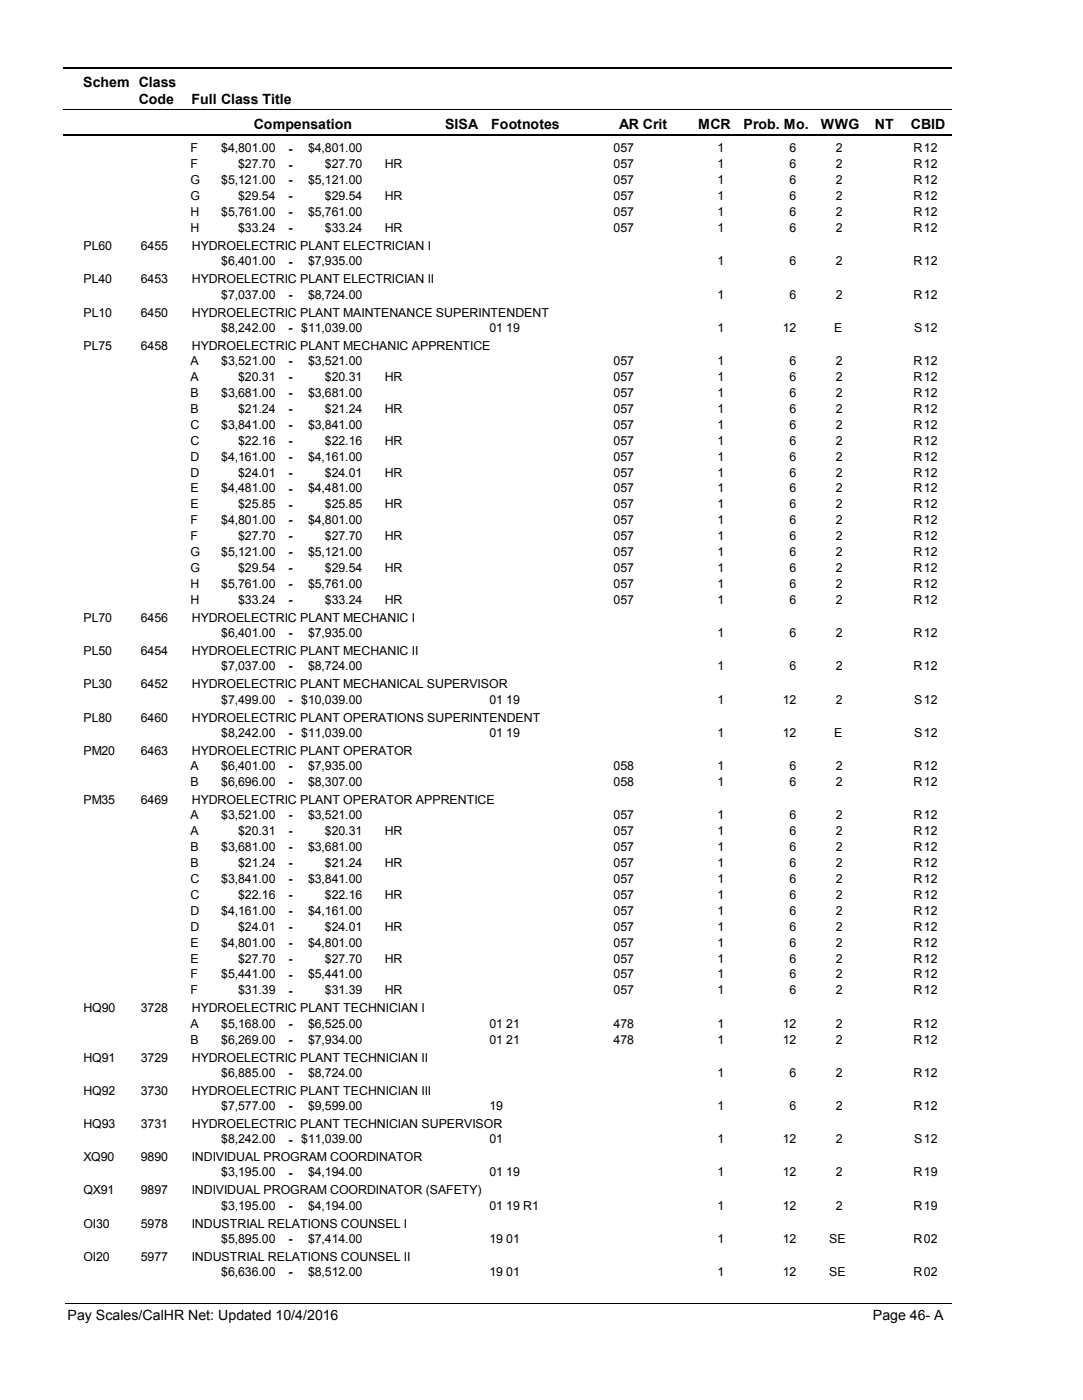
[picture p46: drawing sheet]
<svg xmlns="http://www.w3.org/2000/svg" width="216mm" height="279mm" viewBox="0 0 216 279" stroke-linecap="round" stroke-linejoin="round" font-family="sans-serif">
<defs><g id="words">
<g font-size="2.8">
<text x="16.6" y="17.3">Schem Class</text>
<text x="27.7" y="20.7">Code</text>
<text x="38.2" y="20.7">Full Class Title</text>
<text x="50.6" y="25.7">Compensation</text>
<text x="88.7" y="25.7">SISA</text>
<text x="98" y="25.7">Footnotes</text>
<text x="123.5" y="25.7">AR Crit</text>
<text x="139.2" y="25.7">MCR</text>
<text x="148.3" y="25.7">Prob. Mo.</text>
<text x="163.7" y="25.7">WWG</text>
<text x="174.5" y="25.7">NT</text>
<text x="181.6" y="25.7">CBID</text>
<text x="13.5" y="263.5">Pay Scales/CalHR Net: Updated 10/4/2016</text>
<text x="174.1" y="263.5">Page 46- A</text>
</g>
<g font-size="2.5">
<text x="38" y="30.4">F</text>
<text x="38" y="33.6">F</text>
<text x="44.1" y="30.4">$4,801.00</text>
<text x="47.5" y="33.6">$27.70</text>
<text x="57.5" y="30.5">-</text>
<text x="57.5" y="33.6">-</text>
<text x="61.4" y="30.4">$4,801.00</text>
<text x="64.8" y="33.6">$27.70</text>
<text x="76.7" y="33.6">HR</text>
<text x="122.4" y="30.4">057</text>
<text x="122.4" y="33.6">057</text>
<text x="143.1" y="30.4">1</text>
<text x="143.1" y="33.6">1</text>
<text x="157.5" y="30.4">6</text>
<text x="157.5" y="33.6">6</text>
<text x="166.6" y="30.4">2</text>
<text x="166.6" y="33.6">2</text>
<text x="182.2" y="30.4">R</text>
<text x="182.2" y="33.6">R</text>
<text x="184.2" y="30.4">12</text>
<text x="184.2" y="33.6">12</text>
<text x="38" y="36.8">G</text>
<text x="38" y="40">G</text>
<text x="44.1" y="36.8">$5,121.00</text>
<text x="47.5" y="40">$29.54</text>
<text x="57.5" y="36.8">-</text>
<text x="57.5" y="40">-</text>
<text x="61.4" y="36.8">$5,121.00</text>
<text x="64.8" y="40">$29.54</text>
<text x="76.7" y="40">HR</text>
<text x="122.4" y="36.8">057</text>
<text x="122.4" y="40">057</text>
<text x="143.1" y="36.8">1</text>
<text x="143.1" y="40">1</text>
<text x="157.5" y="36.8">6</text>
<text x="157.5" y="40">6</text>
<text x="166.6" y="36.8">2</text>
<text x="166.6" y="40">2</text>
<text x="182.2" y="36.8">R</text>
<text x="182.2" y="40">R</text>
<text x="184.2" y="36.8">12</text>
<text x="184.2" y="40">12</text>
<text x="38" y="43.1">H</text>
<text x="38" y="46.3">H</text>
<text x="44.1" y="43.1">$5,761.00</text>
<text x="47.5" y="46.3">$33.24</text>
<text x="57.5" y="43.2">-</text>
<text x="57.5" y="46.4">-</text>
<text x="61.4" y="43.1">$5,761.00</text>
<text x="64.8" y="46.3">$33.24</text>
<text x="76.7" y="46.3">HR</text>
<text x="122.4" y="43.1">057</text>
<text x="122.4" y="46.3">057</text>
<text x="143.1" y="43.1">1</text>
<text x="143.1" y="46.3">1</text>
<text x="157.5" y="43.1">6</text>
<text x="157.5" y="46.3">6</text>
<text x="166.6" y="43.1">2</text>
<text x="166.6" y="46.3">2</text>
<text x="182.2" y="43.1">R</text>
<text x="182.2" y="46.3">R</text>
<text x="184.2" y="43.1">12</text>
<text x="184.2" y="46.3">12</text>
<text x="16.6" y="49.9">PL60</text>
<text x="28.1" y="49.9">6455</text>
<text x="38.2" y="49.9">HYDROELECTRIC PLANT ELECTRICIAN I</text>
<text x="44.1" y="53">$6,401.00</text>
<text x="57.5" y="53">-</text>
<text x="61.4" y="53">$7,935.00</text>
<text x="143.1" y="53">1</text>
<text x="157.5" y="53">6</text>
<text x="166.6" y="53">2</text>
<text x="182.2" y="53">R</text>
<text x="184.2" y="53">12</text>
<text x="16.6" y="56.6">PL40</text>
<text x="28.1" y="56.6">6453</text>
<text x="38.2" y="56.6">HYDROELECTRIC PLANT ELECTRICIAN II</text>
<text x="44.1" y="59.6">$7,037.00</text>
<text x="57.5" y="59.7">-</text>
<text x="61.4" y="59.6">$8,724.00</text>
<text x="143.1" y="59.6">1</text>
<text x="157.5" y="59.6">6</text>
<text x="166.6" y="59.6">2</text>
<text x="182.2" y="59.6">R</text>
<text x="184.2" y="59.6">12</text>
<text x="16.6" y="63.2">PL10</text>
<text x="28.1" y="63.2">6450</text>
<text x="38.2" y="63.2">HYDROELECTRIC PLANT MAINTENANCE SUPERINTENDENT</text>
<text x="16.6" y="69.8">PL75</text>
<text x="28.1" y="69.8">6458</text>
<text x="38.2" y="69.8">HYDROELECTRIC PLANT MECHANIC APPRENTICE</text>
<text x="44.1" y="66.2">$8,242.00</text>
<text x="57.5" y="66.3">-</text>
<text x="60.1" y="66.2">$11,039.00</text>
<text x="97.6" y="66.2">01 19</text>
<text x="143.1" y="66.2">1</text>
<text x="156.1" y="66.2">12</text>
<text x="166.3" y="66.2">E</text>
<text x="182.3" y="66.2">S</text>
<text x="184.2" y="66.2">12</text>
<text x="38" y="72.9">A</text>
<text x="38" y="76.1">A</text>
<text x="44.1" y="72.9">$3,521.00</text>
<text x="47.5" y="76.1">$20.31</text>
<text x="57.5" y="72.9">-</text>
<text x="57.5" y="76.1">-</text>
<text x="61.4" y="72.9">$3,521.00</text>
<text x="64.8" y="76.1">$20.31</text>
<text x="76.7" y="76.1">HR</text>
<text x="122.4" y="72.9">057</text>
<text x="122.4" y="76.1">057</text>
<text x="143.1" y="72.9">1</text>
<text x="143.1" y="76.1">1</text>
<text x="157.5" y="72.9">6</text>
<text x="157.5" y="76.1">6</text>
<text x="166.6" y="72.9">2</text>
<text x="166.6" y="76.1">2</text>
<text x="182.2" y="72.9">R</text>
<text x="182.2" y="76.1">R</text>
<text x="184.2" y="72.9">12</text>
<text x="184.2" y="76.1">12</text>
<text x="38" y="79.2">B</text>
<text x="38" y="82.4">B</text>
<text x="44.1" y="79.2">$3,681.00</text>
<text x="47.5" y="82.4">$21.24</text>
<text x="57.5" y="79.3">-</text>
<text x="57.5" y="82.4">-</text>
<text x="61.4" y="79.2">$3,681.00</text>
<text x="64.8" y="82.4">$21.24</text>
<text x="76.7" y="82.4">HR</text>
<text x="122.4" y="79.2">057</text>
<text x="122.4" y="82.4">057</text>
<text x="143.1" y="79.2">1</text>
<text x="143.1" y="82.4">1</text>
<text x="157.5" y="79.2">6</text>
<text x="157.5" y="82.4">6</text>
<text x="166.6" y="79.2">2</text>
<text x="166.6" y="82.4">2</text>
<text x="182.2" y="79.2">R</text>
<text x="182.2" y="82.4">R</text>
<text x="184.2" y="79.2">12</text>
<text x="184.2" y="82.4">12</text>
<text x="38" y="85.6">C</text>
<text x="38" y="88.8">C</text>
<text x="44.1" y="85.6">$3,841.00</text>
<text x="47.5" y="88.8">$22.16</text>
<text x="57.5" y="85.6">-</text>
<text x="57.5" y="88.8">-</text>
<text x="61.4" y="85.6">$3,841.00</text>
<text x="64.8" y="88.8">$22.16</text>
<text x="76.7" y="88.8">HR</text>
<text x="122.4" y="85.6">057</text>
<text x="122.4" y="88.8">057</text>
<text x="143.1" y="85.6">1</text>
<text x="143.1" y="88.8">1</text>
<text x="157.5" y="85.6">6</text>
<text x="157.5" y="88.8">6</text>
<text x="166.6" y="85.6">2</text>
<text x="166.6" y="88.8">2</text>
<text x="182.2" y="85.6">R</text>
<text x="182.2" y="88.8">R</text>
<text x="184.2" y="85.6">12</text>
<text x="184.2" y="88.8">12</text>
<text x="38" y="91.9">D</text>
<text x="38" y="95.1">D</text>
<text x="44.1" y="91.9">$4,161.00</text>
<text x="47.5" y="95.1">$24.01</text>
<text x="57.5" y="92">-</text>
<text x="57.5" y="95.2">-</text>
<text x="61.4" y="91.9">$4,161.00</text>
<text x="64.8" y="95.1">$24.01</text>
<text x="76.7" y="95.1">HR</text>
<text x="122.4" y="91.9">057</text>
<text x="122.4" y="95.1">057</text>
<text x="143.1" y="91.9">1</text>
<text x="143.1" y="95.1">1</text>
<text x="157.5" y="91.9">6</text>
<text x="157.5" y="95.1">6</text>
<text x="166.6" y="91.9">2</text>
<text x="166.6" y="95.1">2</text>
<text x="182.2" y="91.9">R</text>
<text x="182.2" y="95.1">R</text>
<text x="184.2" y="91.9">12</text>
<text x="184.2" y="95.1">12</text>
<text x="38" y="98.3">E</text>
<text x="38" y="101.5">E</text>
<text x="44.1" y="98.3">$4,481.00</text>
<text x="47.5" y="101.5">$25.85</text>
<text x="57.5" y="98.3">-</text>
<text x="57.5" y="101.5">-</text>
<text x="61.4" y="98.3">$4,481.00</text>
<text x="64.8" y="101.5">$25.85</text>
<text x="76.7" y="101.5">HR</text>
<text x="122.4" y="98.3">057</text>
<text x="122.4" y="101.5">057</text>
<text x="143.1" y="98.3">1</text>
<text x="143.1" y="101.5">1</text>
<text x="157.5" y="98.3">6</text>
<text x="157.5" y="101.5">6</text>
<text x="166.6" y="98.3">2</text>
<text x="166.6" y="101.5">2</text>
<text x="182.2" y="98.3">R</text>
<text x="182.2" y="101.5">R</text>
<text x="184.2" y="98.3">12</text>
<text x="184.2" y="101.5">12</text>
<text x="38" y="104.6">F</text>
<text x="38" y="107.8">F</text>
<text x="44.1" y="104.6">$4,801.00</text>
<text x="47.5" y="107.8">$27.70</text>
<text x="57.5" y="104.7">-</text>
<text x="57.5" y="107.9">-</text>
<text x="61.4" y="104.6">$4,801.00</text>
<text x="64.8" y="107.8">$27.70</text>
<text x="76.7" y="107.8">HR</text>
<text x="122.4" y="104.6">057</text>
<text x="122.4" y="107.8">057</text>
<text x="143.1" y="104.6">1</text>
<text x="143.1" y="107.8">1</text>
<text x="157.5" y="104.6">6</text>
<text x="157.5" y="107.8">6</text>
<text x="166.6" y="104.6">2</text>
<text x="166.6" y="107.8">2</text>
<text x="182.2" y="104.6">R</text>
<text x="182.2" y="107.8">R</text>
<text x="184.2" y="104.6">12</text>
<text x="184.2" y="107.8">12</text>
<text x="38" y="111">G</text>
<text x="44.1" y="111">$5,121.00</text>
<text x="57.5" y="111">-</text>
<text x="61.4" y="111">$5,121.00</text>
<text x="122.4" y="111">057</text>
<text x="143.1" y="111">1</text>
<text x="157.5" y="111">6</text>
<text x="166.6" y="111">2</text>
<text x="182.2" y="111">R</text>
<text x="184.2" y="111">12</text>
<text x="38" y="114.2">G</text>
<text x="38" y="117.3">H</text>
<text x="44.1" y="117.3">$5,761.00</text>
<text x="47.5" y="114.2">$29.54</text>
<text x="57.5" y="114.2">-</text>
<text x="57.5" y="117.4">-</text>
<text x="61.4" y="117.3">$5,761.00</text>
<text x="64.8" y="114.2">$29.54</text>
<text x="76.7" y="114.2">HR</text>
<text x="122.4" y="114.2">057</text>
<text x="122.4" y="117.3">057</text>
<text x="143.1" y="114.2">1</text>
<text x="143.1" y="117.3">1</text>
<text x="157.5" y="114.2">6</text>
<text x="157.5" y="117.3">6</text>
<text x="166.6" y="114.2">2</text>
<text x="166.6" y="117.3">2</text>
<text x="182.2" y="114.2">R</text>
<text x="182.2" y="117.3">R</text>
<text x="184.2" y="114.2">12</text>
<text x="184.2" y="117.3">12</text>
<text x="16.6" y="124.1">PL70</text>
<text x="28.1" y="124.1">6456</text>
<text x="38" y="120.5">H</text>
<text x="38.2" y="124.1">HYDROELECTRIC PLANT MECHANIC I</text>
<text x="47.5" y="120.5">$33.24</text>
<text x="57.5" y="120.6">-</text>
<text x="64.8" y="120.5">$33.24</text>
<text x="76.7" y="120.5">HR</text>
<text x="122.4" y="120.5">057</text>
<text x="143.1" y="120.5">1</text>
<text x="157.5" y="120.5">6</text>
<text x="166.6" y="120.5">2</text>
<text x="182.2" y="120.5">R</text>
<text x="184.2" y="120.5">12</text>
<text x="16.6" y="130.8">PL50</text>
<text x="28.1" y="130.8">6454</text>
<text x="38.2" y="130.8">HYDROELECTRIC PLANT MECHANIC II</text>
<text x="44.1" y="127.2">$6,401.00</text>
<text x="57.5" y="127.2">-</text>
<text x="61.4" y="127.2">$7,935.00</text>
<text x="143.1" y="127.2">1</text>
<text x="157.5" y="127.2">6</text>
<text x="166.6" y="127.2">2</text>
<text x="182.2" y="127.2">R</text>
<text x="184.2" y="127.2">12</text>
<text x="16.6" y="137.4">PL30</text>
<text x="28.1" y="137.4">6452</text>
<text x="38.2" y="137.4">HYDROELECTRIC PLANT MECHANICAL SUPERVISOR</text>
<text x="44.1" y="133.8">$7,037.00</text>
<text x="57.5" y="133.8">-</text>
<text x="61.4" y="133.8">$8,724.00</text>
<text x="143.1" y="133.8">1</text>
<text x="157.5" y="133.8">6</text>
<text x="166.6" y="133.8">2</text>
<text x="182.2" y="133.8">R</text>
<text x="184.2" y="133.8">12</text>
<text x="44.1" y="140.4">$7,499.00</text>
<text x="57.5" y="140.5">-</text>
<text x="60.1" y="140.4">$10,039.00</text>
<text x="97.6" y="140.4">01 19</text>
<text x="143.1" y="140.4">1</text>
<text x="156.1" y="140.4">12</text>
<text x="166.6" y="140.4">2</text>
<text x="182.3" y="140.4">S</text>
<text x="184.2" y="140.4">12</text>
<text x="16.6" y="144">PL80</text>
<text x="28.1" y="144">6460</text>
<text x="38.2" y="144">HYDROELECTRIC PLANT OPERATIONS SUPERINTENDENT</text>
<text x="44.1" y="147.1">$8,242.00</text>
<text x="57.5" y="147.1">-</text>
<text x="60.1" y="147.1">$11,039.00</text>
<text x="97.6" y="147.1">01 19</text>
<text x="143.1" y="147.1">1</text>
<text x="156.1" y="147.1">12</text>
<text x="166.3" y="147.1">E</text>
<text x="182.3" y="147.1">S</text>
<text x="184.2" y="147.1">12</text>
<text x="16.6" y="150.7">PM20</text>
<text x="28.1" y="150.7">6463</text>
<text x="38" y="153.7">A</text>
<text x="38.2" y="150.7">HYDROELECTRIC PLANT OPERATOR</text>
<text x="44.1" y="153.7">$6,401.00</text>
<text x="57.5" y="153.7">-</text>
<text x="61.4" y="153.7">$7,935.00</text>
<text x="122.4" y="153.7">058</text>
<text x="143.1" y="153.7">1</text>
<text x="157.5" y="153.7">6</text>
<text x="166.6" y="153.7">2</text>
<text x="182.2" y="153.7">R</text>
<text x="184.2" y="153.7">12</text>
<text x="16.6" y="160.5">PM35</text>
<text x="28.1" y="160.5">6469</text>
<text x="38" y="156.9">B</text>
<text x="38.2" y="160.5">HYDROELECTRIC PLANT OPERATOR APPRENTICE</text>
<text x="44.1" y="156.9">$6,696.00</text>
<text x="57.5" y="156.9">-</text>
<text x="61.4" y="156.9">$8,307.00</text>
<text x="122.4" y="156.9">058</text>
<text x="143.1" y="156.9">1</text>
<text x="157.5" y="156.9">6</text>
<text x="166.6" y="156.9">2</text>
<text x="182.2" y="156.9">R</text>
<text x="184.2" y="156.9">12</text>
<text x="38" y="163.5">A</text>
<text x="38" y="166.7">A</text>
<text x="44.1" y="163.5">$3,521.00</text>
<text x="47.5" y="166.7">$20.31</text>
<text x="57.5" y="163.6">-</text>
<text x="57.5" y="166.7">-</text>
<text x="61.4" y="163.5">$3,521.00</text>
<text x="64.8" y="166.7">$20.31</text>
<text x="76.7" y="166.7">HR</text>
<text x="122.4" y="163.5">057</text>
<text x="122.4" y="166.7">057</text>
<text x="143.1" y="163.5">1</text>
<text x="143.1" y="166.7">1</text>
<text x="157.5" y="163.5">6</text>
<text x="157.5" y="166.7">6</text>
<text x="166.6" y="163.5">2</text>
<text x="166.6" y="166.7">2</text>
<text x="182.2" y="163.5">R</text>
<text x="182.2" y="166.7">R</text>
<text x="184.2" y="163.5">12</text>
<text x="184.2" y="166.7">12</text>
<text x="38" y="169.9">B</text>
<text x="38" y="173">B</text>
<text x="44.1" y="169.9">$3,681.00</text>
<text x="47.5" y="173">$21.24</text>
<text x="57.5" y="169.9">-</text>
<text x="57.5" y="173.1">-</text>
<text x="61.4" y="169.9">$3,681.00</text>
<text x="64.8" y="173">$21.24</text>
<text x="76.7" y="173">HR</text>
<text x="122.4" y="169.9">057</text>
<text x="122.4" y="173">057</text>
<text x="143.1" y="169.9">1</text>
<text x="143.1" y="173">1</text>
<text x="157.5" y="169.9">6</text>
<text x="157.5" y="173">6</text>
<text x="166.6" y="169.9">2</text>
<text x="166.6" y="173">2</text>
<text x="182.2" y="169.9">R</text>
<text x="182.2" y="173">R</text>
<text x="184.2" y="169.9">12</text>
<text x="184.2" y="173">12</text>
<text x="38" y="176.2">C</text>
<text x="38" y="179.4">C</text>
<text x="44.1" y="176.2">$3,841.00</text>
<text x="47.5" y="179.4">$22.16</text>
<text x="57.5" y="176.3">-</text>
<text x="57.5" y="179.4">-</text>
<text x="61.4" y="176.2">$3,841.00</text>
<text x="64.8" y="179.4">$22.16</text>
<text x="76.7" y="179.4">HR</text>
<text x="122.4" y="176.2">057</text>
<text x="122.4" y="179.4">057</text>
<text x="143.1" y="176.2">1</text>
<text x="143.1" y="179.4">1</text>
<text x="157.5" y="176.2">6</text>
<text x="157.5" y="179.4">6</text>
<text x="166.6" y="176.2">2</text>
<text x="166.6" y="179.4">2</text>
<text x="182.2" y="176.2">R</text>
<text x="182.2" y="179.4">R</text>
<text x="184.2" y="176.2">12</text>
<text x="184.2" y="179.4">12</text>
<text x="38" y="182.6">D</text>
<text x="38" y="185.8">D</text>
<text x="44.1" y="182.6">$4,161.00</text>
<text x="47.5" y="185.8">$24.01</text>
<text x="57.5" y="182.6">-</text>
<text x="57.5" y="185.8">-</text>
<text x="61.4" y="182.6">$4,161.00</text>
<text x="64.8" y="185.8">$24.01</text>
<text x="76.7" y="185.8">HR</text>
<text x="122.4" y="182.6">057</text>
<text x="122.4" y="185.8">057</text>
<text x="143.1" y="182.6">1</text>
<text x="143.1" y="185.8">1</text>
<text x="157.5" y="182.6">6</text>
<text x="157.5" y="185.8">6</text>
<text x="166.6" y="182.6">2</text>
<text x="166.6" y="185.8">2</text>
<text x="182.2" y="182.6">R</text>
<text x="182.2" y="185.8">R</text>
<text x="184.2" y="182.6">12</text>
<text x="184.2" y="185.8">12</text>
<text x="38" y="188.9">E</text>
<text x="44.1" y="188.9">$4,801.00</text>
<text x="57.5" y="189">-</text>
<text x="61.4" y="188.9">$4,801.00</text>
<text x="122.4" y="188.9">057</text>
<text x="143.1" y="188.9">1</text>
<text x="157.5" y="188.9">6</text>
<text x="166.6" y="188.9">2</text>
<text x="182.2" y="188.9">R</text>
<text x="184.2" y="188.9">12</text>
<text x="38" y="192.1">E</text>
<text x="38" y="195.3">F</text>
<text x="44.1" y="195.3">$5,441.00</text>
<text x="47.5" y="192.1">$27.70</text>
<text x="57.5" y="192.1">-</text>
<text x="57.5" y="195.3">-</text>
<text x="61.4" y="195.3">$5,441.00</text>
<text x="64.8" y="192.1">$27.70</text>
<text x="76.7" y="192.1">HR</text>
<text x="122.4" y="192.1">057</text>
<text x="122.4" y="195.3">057</text>
<text x="143.1" y="192.1">1</text>
<text x="143.1" y="195.3">1</text>
<text x="157.5" y="192.1">6</text>
<text x="157.5" y="195.3">6</text>
<text x="166.6" y="192.1">2</text>
<text x="166.6" y="195.3">2</text>
<text x="182.2" y="192.1">R</text>
<text x="182.2" y="195.3">R</text>
<text x="184.2" y="192.1">12</text>
<text x="184.2" y="195.3">12</text>
<text x="16.6" y="202.1">HQ90</text>
<text x="28.1" y="202.1">3728</text>
<text x="38" y="198.5">F</text>
<text x="38.2" y="202.1">HYDROELECTRIC PLANT TECHNICIAN I</text>
<text x="47.5" y="198.5">$31.39</text>
<text x="57.5" y="198.5">-</text>
<text x="64.8" y="198.5">$31.39</text>
<text x="76.7" y="198.5">HR</text>
<text x="122.4" y="198.5">057</text>
<text x="143.1" y="198.5">1</text>
<text x="157.5" y="198.5">6</text>
<text x="166.6" y="198.5">2</text>
<text x="182.2" y="198.5">R</text>
<text x="184.2" y="198.5">12</text>
<text x="38" y="205.1">A</text>
<text x="38" y="208.3">B</text>
<text x="44.1" y="205.1">$5,168.00</text>
<text x="44.1" y="208.3">$6,269.00</text>
<text x="57.5" y="205.2">-</text>
<text x="57.5" y="208.3">-</text>
<text x="61.4" y="205.1">$6,525.00</text>
<text x="61.4" y="208.3">$7,934.00</text>
<text x="97.6" y="205.1">01 21</text>
<text x="97.6" y="208.3">01 21</text>
<text x="122.4" y="205.1">478</text>
<text x="122.4" y="208.3">478</text>
<text x="143.1" y="205.1">1</text>
<text x="143.1" y="208.3">1</text>
<text x="156.1" y="205.1">12</text>
<text x="156.1" y="208.3">12</text>
<text x="166.6" y="205.1">2</text>
<text x="166.6" y="208.3">2</text>
<text x="182.2" y="205.1">R</text>
<text x="182.2" y="208.3">R</text>
<text x="184.2" y="205.1">12</text>
<text x="184.2" y="208.3">12</text>
<text x="16.6" y="211.9">HQ91</text>
<text x="28.1" y="211.9">3729</text>
<text x="38.2" y="211.9">HYDROELECTRIC PLANT TECHNICIAN II</text>
<text x="44.1" y="214.9">$6,885.00</text>
<text x="57.5" y="214.9">-</text>
<text x="61.4" y="214.9">$8,724.00</text>
<text x="143.1" y="214.9">1</text>
<text x="157.5" y="214.9">6</text>
<text x="166.6" y="214.9">2</text>
<text x="182.2" y="214.9">R</text>
<text x="184.2" y="214.9">12</text>
<text x="16.6" y="218.5">HQ92</text>
<text x="28.1" y="218.5">3730</text>
<text x="38.2" y="218.5">HYDROELECTRIC PLANT TECHNICIAN III</text>
<text x="44.1" y="221.5">$7,577.00</text>
<text x="57.5" y="221.6">-</text>
<text x="61.4" y="221.5">$9,599.00</text>
<text x="97.6" y="221.5">19</text>
<text x="143.1" y="221.5">1</text>
<text x="157.5" y="221.5">6</text>
<text x="166.6" y="221.5">2</text>
<text x="182.2" y="221.5">R</text>
<text x="184.2" y="221.5">12</text>
<text x="16.6" y="225.1">HQ93</text>
<text x="28.1" y="225.1">3731</text>
<text x="38.2" y="225.1">HYDROELECTRIC PLANT TECHNICIAN SUPERVISOR</text>
<text x="16.6" y="231.8">XQ90</text>
<text x="28.1" y="231.8">9890</text>
<text x="38.2" y="231.8">INDIVIDUAL PROGRAM COORDINATOR</text>
<text x="44.1" y="228.2">$8,242.00</text>
<text x="57.5" y="228.2">-</text>
<text x="60.1" y="228.2">$11,039.00</text>
<text x="97.6" y="228.2">01</text>
<text x="143.1" y="228.2">1</text>
<text x="156.1" y="228.2">12</text>
<text x="166.6" y="228.2">2</text>
<text x="182.3" y="228.2">S</text>
<text x="184.2" y="228.2">12</text>
<text x="16.6" y="238.4">QX91</text>
<text x="28.1" y="238.4">9897</text>
<text x="38.2" y="238.4">INDIVIDUAL PROGRAM COORDINATOR (SAFETY)</text>
<text x="44.1" y="234.8">$3,195.00</text>
<text x="57.5" y="234.8">-</text>
<text x="61.4" y="234.8">$4,194.00</text>
<text x="97.6" y="234.8">01 19</text>
<text x="143.1" y="234.8">1</text>
<text x="156.1" y="234.8">12</text>
<text x="166.6" y="234.8">2</text>
<text x="182.2" y="234.8">R</text>
<text x="184.2" y="234.8">19</text>
<text x="16.6" y="245">OI30</text>
<text x="28.1" y="245">5978</text>
<text x="38.2" y="245">INDUSTRIAL RELATIONS COUNSEL I</text>
<text x="44.1" y="241.5">$3,195.00</text>
<text x="57.5" y="241.5">-</text>
<text x="61.4" y="241.5">$4,194.00</text>
<text x="97.6" y="241.5">01 19 R1</text>
<text x="143.1" y="241.5">1</text>
<text x="156.1" y="241.5">12</text>
<text x="166.6" y="241.5">2</text>
<text x="182.2" y="241.5">R</text>
<text x="184.2" y="241.5">19</text>
<text x="16.6" y="251.7">OI20</text>
<text x="28.1" y="251.7">5977</text>
<text x="38.2" y="251.7">INDUSTRIAL RELATIONS COUNSEL II</text>
<text x="44.1" y="248.1">$5,895.00</text>
<text x="57.5" y="248.1">-</text>
<text x="61.4" y="248.1">$7,414.00</text>
<text x="97.6" y="248.1">19 01</text>
<text x="143.1" y="248.1">1</text>
<text x="156.1" y="248.1">12</text>
<text x="165.4" y="248.1">SE</text>
<text x="182.2" y="248.1">R</text>
<text x="184.2" y="248.1">02</text>
<text x="44.1" y="254.7">$6,636.00</text>
<text x="57.5" y="254.8">-</text>
<text x="61.4" y="254.7">$8,512.00</text>
<text x="97.6" y="254.7">19 01</text>
<text x="143.1" y="254.7">1</text>
<text x="156.1" y="254.7">12</text>
<text x="165.4" y="254.7">SE</text>
<text x="182.2" y="254.7">R</text>
<text x="184.2" y="254.7">02</text>
</g>
</g></defs>
<path d="M12.7 13.5h177.1" fill="none" stroke="#000" stroke-width=".36"/>
<path d="M12.7 21.9h177.1" fill="none" stroke="#000" stroke-width=".2"/>
<path d="M12.7 27h177.1" fill="none" stroke="#000" stroke-width=".35"/>
<g fill="#fff">
<path d="M40.4 27.8h16.2v3h-16.2z" fill-rule="evenodd"/>
<path d="M183.9 27.8h4.1v3h-4.1z" fill-rule="evenodd"/>
<path d="M40.4 31h16.2v3h-16.2z" fill-rule="evenodd"/>
<path d="M183.9 31h4.1v3h-4.1z" fill-rule="evenodd"/>
<path d="M40.4 34.2h16.2v3h-16.2z" fill-rule="evenodd"/>
<path d="M183.9 34.2h4.1v3h-4.1z" fill-rule="evenodd"/>
<path d="M40.4 37.4h16.2v2.9h-16.2z" fill-rule="evenodd"/>
<path d="M183.9 37.4h4.1v2.9h-4.1z" fill-rule="evenodd"/>
<path d="M40.4 40.5h16.2v3h-16.2z" fill-rule="evenodd"/>
<path d="M183.9 40.5h4.1v3h-4.1z" fill-rule="evenodd"/>
<path d="M40.4 43.7h16.2v3h-16.2z" fill-rule="evenodd"/>
<path d="M183.9 43.7h4.1v3h-4.1z" fill-rule="evenodd"/>
<path d="M40.4 50.4h16.2v2.9h-16.2z" fill-rule="evenodd"/>
<path d="M183.9 50.4h4.1v2.9h-4.1z" fill-rule="evenodd"/>
<path d="M40.4 57h16.2v3h-16.2z" fill-rule="evenodd"/>
<path d="M183.9 57h4.1v3h-4.1z" fill-rule="evenodd"/>
<path d="M40.4 63.6h16.2v3h-16.2z" fill-rule="evenodd"/>
<path d="M183.9 63.6h4.1v3h-4.1z" fill-rule="evenodd"/>
<path d="M40.4 70.3h16.2v2.9h-16.2z" fill-rule="evenodd"/>
<path d="M183.9 70.3h4.1v2.9h-4.1z" fill-rule="evenodd"/>
<path d="M40.4 73.4h16.2v3h-16.2z" fill-rule="evenodd"/>
<path d="M183.9 73.4h4.1v3h-4.1z" fill-rule="evenodd"/>
<path d="M40.4 76.6h16.2v3h-16.2z" fill-rule="evenodd"/>
<path d="M183.9 76.6h4.1v3h-4.1z" fill-rule="evenodd"/>
<path d="M40.4 79.8h16.2v3h-16.2z" fill-rule="evenodd"/>
<path d="M183.9 79.8h4.1v3h-4.1z" fill-rule="evenodd"/>
<path d="M40.4 83h16.2v3h-16.2z" fill-rule="evenodd"/>
<path d="M183.9 83h4.1v3h-4.1z" fill-rule="evenodd"/>
<path d="M40.4 86.2h16.2v2.9h-16.2z" fill-rule="evenodd"/>
<path d="M183.9 86.2h4.1v2.9h-4.1z" fill-rule="evenodd"/>
<path d="M40.4 89.3h16.2v3h-16.2z" fill-rule="evenodd"/>
<path d="M183.9 89.3h4.1v3h-4.1z" fill-rule="evenodd"/>
<path d="M40.4 92.5h16.2v3h-16.2z" fill-rule="evenodd"/>
<path d="M183.9 92.5h4.1v3h-4.1z" fill-rule="evenodd"/>
<path d="M40.4 95.7h16.2v3h-16.2z" fill-rule="evenodd"/>
<path d="M183.9 95.7h4.1v3h-4.1z" fill-rule="evenodd"/>
<path d="M40.4 98.9h16.2v2.9h-16.2z" fill-rule="evenodd"/>
<path d="M183.9 98.9h4.1v2.9h-4.1z" fill-rule="evenodd"/>
<path d="M40.4 102h16.2v3h-16.2z" fill-rule="evenodd"/>
<path d="M183.9 102h4.1v3h-4.1z" fill-rule="evenodd"/>
<path d="M40.4 105.2h16.2v3h-16.2z" fill-rule="evenodd"/>
<path d="M183.9 105.2h4.1v3h-4.1z" fill-rule="evenodd"/>
<path d="M40.4 108.4h16.2v3h-16.2z" fill-rule="evenodd"/>
<path d="M183.9 108.4h4.1v3h-4.1z" fill-rule="evenodd"/>
<path d="M40.4 111.6h16.2v2.9h-16.2z" fill-rule="evenodd"/>
<path d="M183.9 111.6h4.1v2.9h-4.1z" fill-rule="evenodd"/>
<path d="M40.4 114.7h16.2v3h-16.2z" fill-rule="evenodd"/>
<path d="M183.9 114.7h4.1v3h-4.1z" fill-rule="evenodd"/>
<path d="M40.4 117.9h16.2v3h-16.2z" fill-rule="evenodd"/>
<path d="M183.9 117.9h4.1v3h-4.1z" fill-rule="evenodd"/>
<path d="M40.4 124.6h16.2v2.9h-16.2z" fill-rule="evenodd"/>
<path d="M183.9 124.6h4.1v2.9h-4.1z" fill-rule="evenodd"/>
<path d="M40.4 131.2h16.2v3h-16.2z" fill-rule="evenodd"/>
<path d="M183.9 131.2h4.1v3h-4.1z" fill-rule="evenodd"/>
<path d="M40.4 137.8h16.2v3h-16.2z" fill-rule="evenodd"/>
<path d="M183.9 137.8h4.1v3h-4.1z" fill-rule="evenodd"/>
<path d="M40.4 144.5h16.2v3h-16.2z" fill-rule="evenodd"/>
<path d="M183.9 144.5h4.1v3h-4.1z" fill-rule="evenodd"/>
<path d="M40.4 151.1h16.2v3h-16.2z" fill-rule="evenodd"/>
<path d="M183.9 151.1h4.1v3h-4.1z" fill-rule="evenodd"/>
<path d="M40.4 154.3h16.2v2.9h-16.2z" fill-rule="evenodd"/>
<path d="M183.9 154.3h4.1v2.9h-4.1z" fill-rule="evenodd"/>
<path d="M40.4 160.9h16.2v3h-16.2z" fill-rule="evenodd"/>
<path d="M183.9 160.9h4.1v3h-4.1z" fill-rule="evenodd"/>
<path d="M40.4 164.1h16.2v3h-16.2z" fill-rule="evenodd"/>
<path d="M183.9 164.1h4.1v3h-4.1z" fill-rule="evenodd"/>
<path d="M40.4 167.3h16.2v2.9h-16.2z" fill-rule="evenodd"/>
<path d="M183.9 167.3h4.1v2.9h-4.1z" fill-rule="evenodd"/>
<path d="M40.4 170.4h16.2v3h-16.2z" fill-rule="evenodd"/>
<path d="M183.9 170.4h4.1v3h-4.1z" fill-rule="evenodd"/>
<path d="M40.4 173.6h16.2v3h-16.2z" fill-rule="evenodd"/>
<path d="M183.9 173.6h4.1v3h-4.1z" fill-rule="evenodd"/>
<path d="M40.4 176.8h16.2v3h-16.2z" fill-rule="evenodd"/>
<path d="M183.9 176.8h4.1v3h-4.1z" fill-rule="evenodd"/>
<path d="M40.4 180h16.2v3h-16.2z" fill-rule="evenodd"/>
<path d="M183.9 180h4.1v3h-4.1z" fill-rule="evenodd"/>
<path d="M40.4 183.2h16.2v2.9h-16.2z" fill-rule="evenodd"/>
<path d="M183.9 183.2h4.1v2.9h-4.1z" fill-rule="evenodd"/>
<path d="M40.4 186.3h16.2v3h-16.2z" fill-rule="evenodd"/>
<path d="M183.9 186.3h4.1v3h-4.1z" fill-rule="evenodd"/>
<path d="M40.4 189.5h16.2v3h-16.2z" fill-rule="evenodd"/>
<path d="M183.9 189.5h4.1v3h-4.1z" fill-rule="evenodd"/>
<path d="M40.4 192.7h16.2v3h-16.2z" fill-rule="evenodd"/>
<path d="M183.9 192.7h4.1v3h-4.1z" fill-rule="evenodd"/>
<path d="M40.4 195.9h16.2v2.9h-16.2z" fill-rule="evenodd"/>
<path d="M183.9 195.9h4.1v2.9h-4.1z" fill-rule="evenodd"/>
<path d="M40.4 202.5h16.2v3h-16.2z" fill-rule="evenodd"/>
<path d="M183.9 202.5h4.1v3h-4.1z" fill-rule="evenodd"/>
<path d="M40.4 205.7h16.2v3h-16.2z" fill-rule="evenodd"/>
<path d="M183.9 205.7h4.1v3h-4.1z" fill-rule="evenodd"/>
<path d="M40.4 212.3h16.2v3h-16.2z" fill-rule="evenodd"/>
<path d="M183.9 212.3h4.1v3h-4.1z" fill-rule="evenodd"/>
<path d="M40.4 218.9h16.2v3h-16.2z" fill-rule="evenodd"/>
<path d="M183.9 218.9h4.1v3h-4.1z" fill-rule="evenodd"/>
<path d="M40.4 225.6h16.2v3h-16.2z" fill-rule="evenodd"/>
<path d="M183.9 225.6h4.1v3h-4.1z" fill-rule="evenodd"/>
<path d="M40.4 232.2h16.2v3h-16.2z" fill-rule="evenodd"/>
<path d="M183.9 232.2h4.1v3h-4.1z" fill-rule="evenodd"/>
<path d="M40.4 238.9h16.2v2.9h-16.2z" fill-rule="evenodd"/>
<path d="M183.9 238.9h4.1v2.9h-4.1z" fill-rule="evenodd"/>
<path d="M40.4 245.5h16.2v3h-16.2z" fill-rule="evenodd"/>
<path d="M183.9 245.5h4.1v3h-4.1z" fill-rule="evenodd"/>
<path d="M40.4 252.1h16.2v3h-16.2z" fill-rule="evenodd"/>
<path d="M183.9 252.1h4.1v3h-4.1z" fill-rule="evenodd"/>
</g>
<path d="M13.1 260.1h176.7" fill="none" stroke="#000" stroke-width=".2"/>
<use href="#words"/>
</svg>
